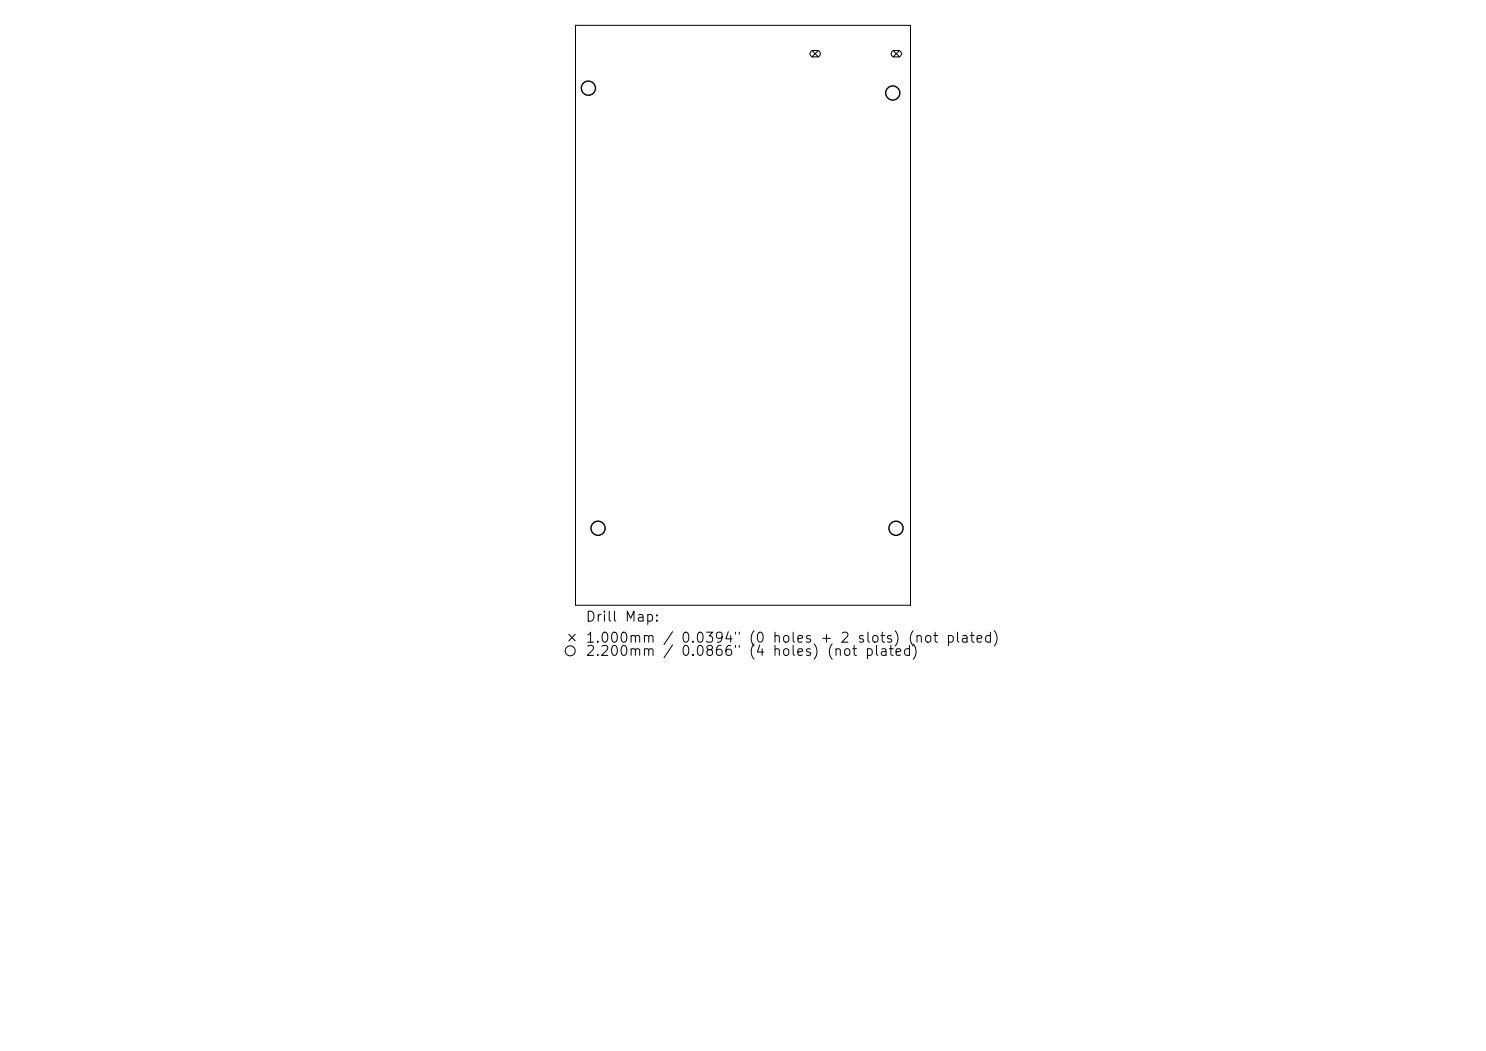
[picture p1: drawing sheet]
<svg xmlns="http://www.w3.org/2000/svg" width="297mm" height="210mm" viewBox="0 0 297 210" stroke-linecap="round" stroke-linejoin="round" font-family="sans-serif">
<defs><g id="words">
<g font-size="2">
<text x="116.9" y="124.7">Drill Map:</text>
<text x="116.9" y="128.9">1.000mm / 0.0394&quot; (0 holes + 2 slots) (not plated)</text>
<text x="116.9" y="131.6">2.200mm / 0.0866&quot; (4 holes) (not plated)</text>
</g>
</g></defs>
<g fill="none" stroke="#000" stroke-width=".2">
<path d="M115 5.1h67v115.8h-67zM162.1 10.3l.3-.2h.9a.64 .64 0 0 1 .7 .6 .64 .64 0 0 1-.7 .7h-.8a.64 .64 0 0 1-.6-.4 .64 .64 0 0 1 .2-.7zM162.3 10.1l1.3 1.3M163.6 10.1l-1.3 1.3M178.3 10.3l.3-.2h.9a.64 .64 0 0 1 .7 .6 .64 .64 0 0 1-.7 .7h-.7a.64 .64 0 0 1-.6-.4 .64 .64 0 0 1 .1-.7zM178.5 10.1l1.3 1.3M179.8 10.1l-1.3 1.3M113.7 126.8l1.3 1.2M115 126.8l-1.3 1.2"/>
<circle cx="114" cy="130" r="1"/>
</g>
<g fill="none" stroke="#000" stroke-width=".28">
<circle cx="117.6" cy="17.6" r="1.42"/>
<circle cx="178.4" cy="18.6" r="1.42"/>
<circle cx="119.5" cy="105.6" r="1.42"/>
<circle cx="179.1" cy="105.6" r="1.42"/>
</g>
<use href="#words"/>
</svg>
